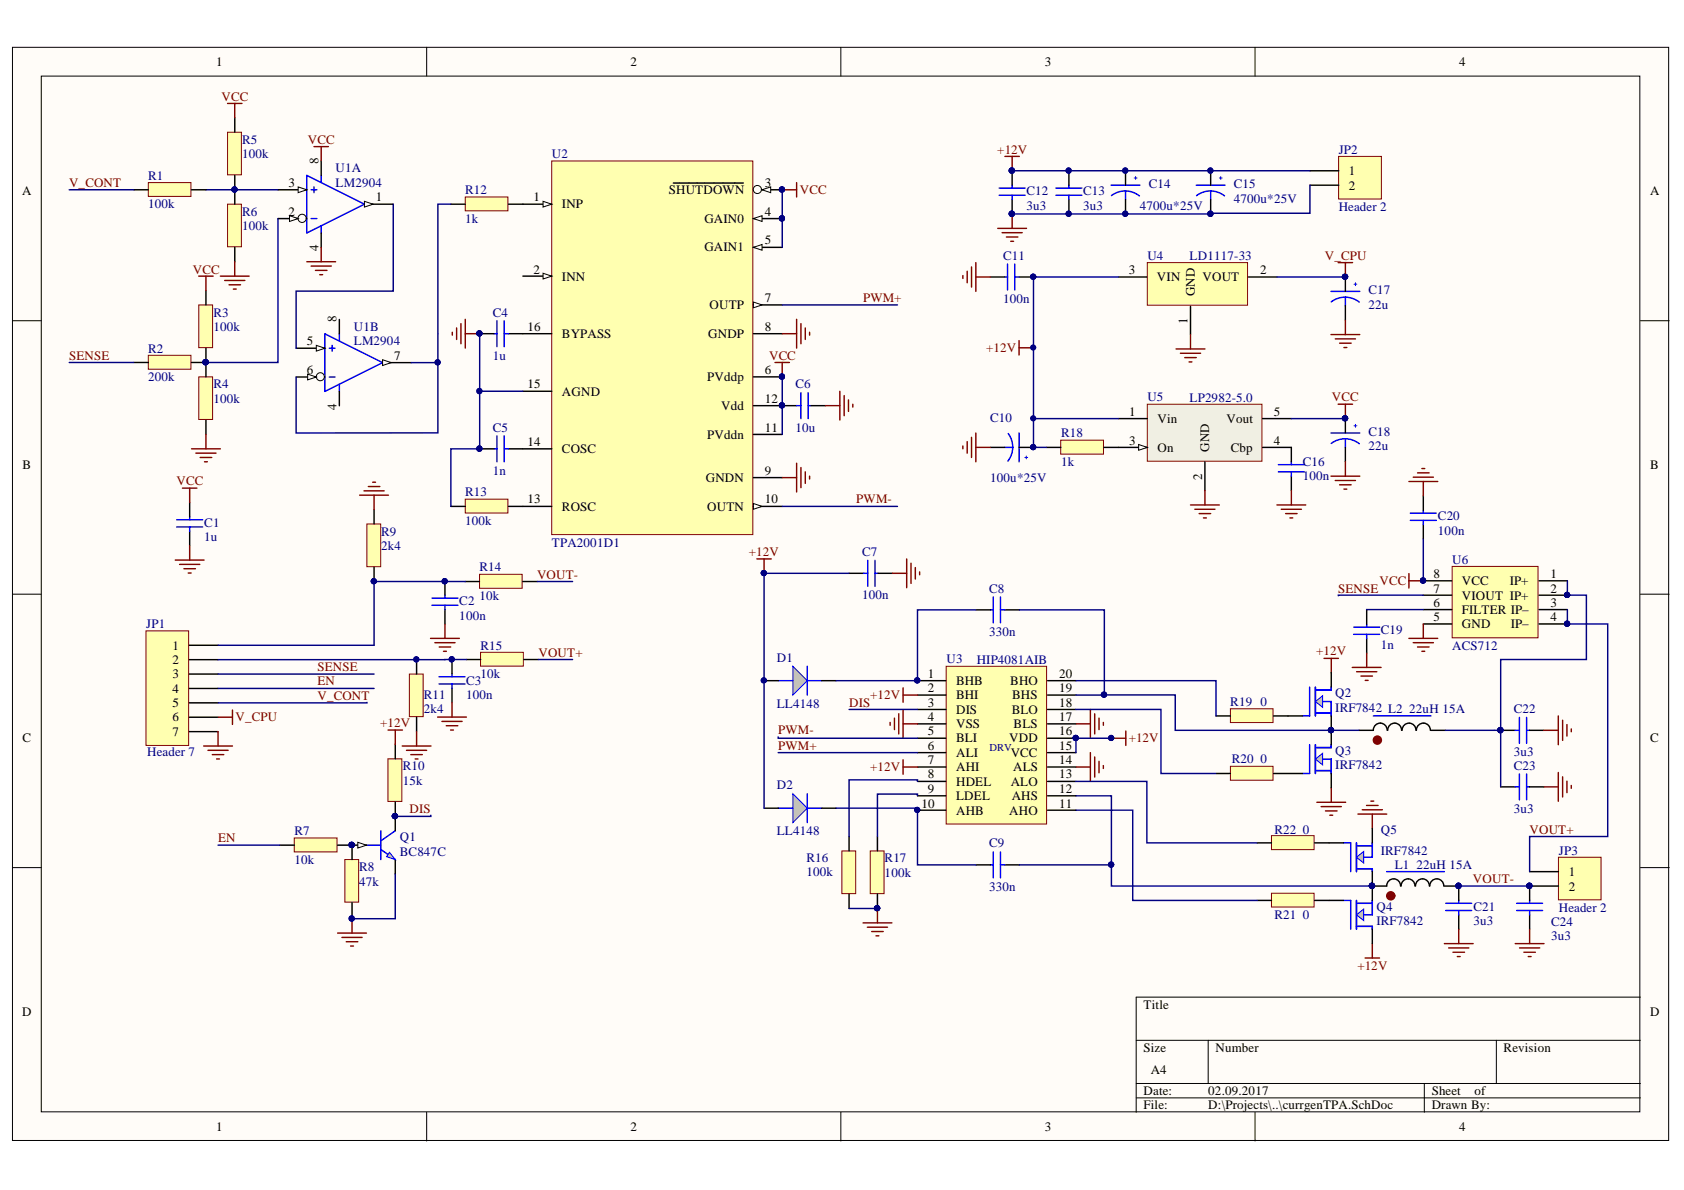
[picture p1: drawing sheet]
<svg xmlns="http://www.w3.org/2000/svg" width="297mm" height="210mm" viewBox="0 0 297 210" stroke-linecap="round" stroke-linejoin="round" font-family="sans-serif">
<defs><g id="words">
<g font-size="2.3">
<text x="38.1" y="11.7">1</text>
<text x="111.2" y="11.7">2</text>
<text x="184.3" y="11.7">3</text>
<text x="257.4" y="11.7">4</text>
<text x="56.2" y="28.9" transform="rotate(-90 56.2 28.9)">8</text>
<text x="3.9" y="34.5">A</text>
<text x="50.9" y="33">3</text>
<text x="66.3" y="35.5">1</text>
<text x="94.1" y="35.5">1</text>
<text x="118" y="34.2">SHUTDOWN</text>
<text x="134.9" y="33">3</text>
<text x="237.9" y="30.9">1</text>
<text x="237.9" y="33.5">2</text>
<text x="291.1" y="34.5">A</text>
<text x="50.9" y="38">2</text>
<text x="99.1" y="36.8">INP</text>
<text x="124.2" y="39.3">GAIN0</text>
<text x="134.9" y="38">4</text>
<text x="56.2" y="44.3" transform="rotate(-90 56.2 44.3)">4</text>
<text x="124.2" y="44.4">GAIN1</text>
<text x="134.9" y="43.1">5</text>
<text x="94.1" y="48.2">2</text>
<text x="99.1" y="49.5">INN</text>
<text x="134.9" y="53.3">7</text>
<text x="199.1" y="48.3">3</text>
<text x="204.1" y="49.6">VIN</text>
<text x="210.8" y="52.2" transform="rotate(-90 210.8 52.2)">GND</text>
<text x="212.1" y="49.6">VOUT</text>
<text x="222.3" y="48.3">2</text>
<text x="59.4" y="56.9" transform="rotate(-90 59.4 56.9)">8</text>
<text x="93" y="58.4">16</text>
<text x="99.1" y="59.7">BYPASS</text>
<text x="124.9" y="59.7">GNDP</text>
<text x="125.2" y="54.6">OUTP</text>
<text x="134.9" y="58.4">8</text>
<text x="209.5" y="57.2" transform="rotate(-90 209.5 57.2)">1</text>
<text x="54.1" y="60.9">5</text>
<text x="54.1" y="66">6</text>
<text x="69.5" y="63.5">7</text>
<text x="134.9" y="66">6</text>
<text x="93" y="68.5">15</text>
<text x="99.1" y="69.8">AGND</text>
<text x="124.7" y="67.3">PVddp</text>
<text x="134.9" y="71.1">12</text>
<text x="59.4" y="72.2" transform="rotate(-90 59.4 72.2)">4</text>
<text x="124.7" y="77.4">PVddn</text>
<text x="127.2" y="72.3">Vdd</text>
<text x="134.9" y="76.1">11</text>
<text x="199.2" y="73.3">1</text>
<text x="204.2" y="74.6">Vin</text>
<text x="216.3" y="74.6">Vout</text>
<text x="224.7" y="73.3">5</text>
<text x="4" y="82.7">B</text>
<text x="93" y="78.7">14</text>
<text x="99.1" y="79.9">COSC</text>
<text x="134.9" y="83.7">9</text>
<text x="199.2" y="78.4">3</text>
<text x="204.2" y="79.7">On</text>
<text x="213.3" y="79.7" transform="rotate(-90 213.3 79.7)">GND</text>
<text x="217.1" y="79.7">Cbp</text>
<text x="224.7" y="78.4">4</text>
<text x="291.1" y="82.7">B</text>
<text x="93" y="88.8">13</text>
<text x="124.5" y="85">GNDN</text>
<text x="134.9" y="88.8">10</text>
<text x="212" y="84.7" transform="rotate(-90 212 84.7)">2</text>
<text x="99.1" y="90.1">ROSC</text>
<text x="124.7" y="90.1">OUTN</text>
<text x="252.9" y="102">8</text>
<text x="273.5" y="102">1</text>
<text x="252.9" y="107.1">6</text>
<text x="252.9" y="104.5">7</text>
<text x="257.9" y="105.8">VIOUT IP+</text>
<text x="257.9" y="103.3">VCC</text>
<text x="266.3" y="103.3">IP+</text>
<text x="273.5" y="104.5">2</text>
<text x="273.5" y="107.1">3</text>
<text x="252.9" y="109.6">5</text>
<text x="257.9" y="110.9">GND</text>
<text x="257.9" y="108.3">FILTER IP–</text>
<text x="266.5" y="110.9">IP–</text>
<text x="273.5" y="109.6">4</text>
<text x="30.4" y="114.6">1</text>
<text x="30.4" y="117.1">2</text>
<text x="30.4" y="119.6">3</text>
<text x="163.6" y="119.6">1</text>
<text x="186.8" y="119.6">20</text>
<text x="30.4" y="122.2">4</text>
<text x="30.4" y="124.7">5</text>
<text x="163.6" y="122.1">2</text>
<text x="163.6" y="124.6">3</text>
<text x="168.6" y="120.8">BHB</text>
<text x="168.6" y="123.4">BHI</text>
<text x="168.6" y="125.9">DIS</text>
<text x="178.2" y="120.8">BHO</text>
<text x="178.4" y="125.9">BLO</text>
<text x="178.5" y="123.4">BHS</text>
<text x="186.8" y="124.6">18</text>
<text x="186.8" y="122.1">19</text>
<text x="4" y="131">C</text>
<text x="30.4" y="127.3">6</text>
<text x="30.4" y="129.8">7</text>
<text x="163.6" y="127.2">4</text>
<text x="163.6" y="129.7">5</text>
<text x="168.6" y="128.4">VSS</text>
<text x="168.6" y="131">BLI</text>
<text x="178" y="131">VDD</text>
<text x="178.8" y="128.4">BLS</text>
<text x="186.8" y="129.7">16</text>
<text x="186.8" y="127.2">17</text>
<text x="291.1" y="131">C</text>
<text x="163.6" y="132.2">6</text>
<text x="163.6" y="134.8">7</text>
<text x="163.6" y="137.3">8</text>
<text x="168.6" y="133.5">ALI</text>
<text x="168.6" y="136">AHI</text>
<text x="178.3" y="133.5">VCC</text>
<text x="178.7" y="136">ALS</text>
<text x="186.8" y="137.3">13</text>
<text x="186.8" y="134.8">14</text>
<text x="186.8" y="132.2">15</text>
<text x="162.5" y="142.5">10</text>
<text x="163.6" y="139.8">9</text>
<text x="168.6" y="138.6">HDEL</text>
<text x="168.6" y="141.1">LDEL</text>
<text x="168.6" y="143.7">AHB</text>
<text x="178" y="143.7">AHO</text>
<text x="178.3" y="138.6">ALO</text>
<text x="178.4" y="141.1">AHS</text>
<text x="186.8" y="142.5">11</text>
<text x="186.8" y="139.8">12</text>
<text x="276.7" y="154.5">1</text>
<text x="276.7" y="157.1">2</text>
<text x="3.9" y="179.2">D</text>
<text x="201.7" y="177.9">Title</text>
<text x="291.1" y="179.2">D</text>
<text x="201.7" y="185.6">Size</text>
<text x="214.4" y="185.6">Number</text>
<text x="265.2" y="185.6">Revision</text>
<text x="203" y="189.4">A4</text>
<text x="201.7" y="193.2">Date:</text>
<text x="201.7" y="195.7">File:</text>
<text x="213.1" y="193.2">02.09.2017</text>
<text x="213.1" y="195.7">D:\Projects\..\currgenTPA.SchDoc</text>
<text x="252.5" y="193.2">Sheet</text>
<text x="252.5" y="195.7">Drawn By:</text>
<text x="260.1" y="193.2">of</text>
<text x="38.1" y="199.5">1</text>
<text x="111.2" y="199.5">2</text>
<text x="184.3" y="199.5">3</text>
<text x="257.4" y="199.5">4</text>
</g>
<g font-size="2.3" fill="#800000">
<text x="39.1" y="17.7">VCC</text>
<text x="54.3" y="25.3">VCC</text>
<text x="175.9" y="27.1">+12V</text>
<text x="12.2" y="33">V_CONT</text>
<text x="141.1" y="34.2">VCC</text>
<text x="233.7" y="45.8">V_CPU</text>
<text x="34" y="48.2">VCC</text>
<text x="152.2" y="53.3">PWM+</text>
<text x="12.2" y="63.5">SENSE</text>
<text x="135.7" y="63.5">VCC</text>
<text x="174" y="62.1">+12V</text>
<text x="234.9" y="70.8">VCC</text>
<text x="31.1" y="85.6">VCC</text>
<text x="151" y="88.8">PWM-</text>
<text x="132.1" y="98.1">+12V</text>
<text x="94.7" y="102.1">VOUT-</text>
<text x="236" y="104.6">SENSE</text>
<text x="243.3" y="103.3">VCC</text>
<text x="56" y="118.4">SENSE</text>
<text x="95" y="115.8">VOUT+</text>
<text x="232.2" y="115.6">+12V</text>
<text x="56" y="123.4">V_CONT</text>
<text x="56" y="120.9">EN</text>
<text x="149.8" y="124.6">DIS</text>
<text x="153.5" y="123.4">+12V</text>
<text x="41.5" y="127.3">V_CPU</text>
<text x="67.1" y="128.3">+12V</text>
<text x="137.3" y="129.4">PWM-</text>
<text x="199.1" y="131">+12V</text>
<text x="137.3" y="132.2">PWM+</text>
<text x="153.5" y="136">+12V</text>
<text x="72.2" y="143.5">DIS</text>
<text x="38.5" y="148.5">EN</text>
<text x="269.8" y="147">VOUT+</text>
<text x="259.8" y="155.8">VOUT-</text>
<text x="239.4" y="171">+12V</text>
</g>
<g font-size="2.3" fill="#000080">
<text x="42.7" y="25.3">R5</text>
<text x="42.7" y="27.9">100k</text>
<text x="97.3" y="27.9">U2</text>
<text x="236.1" y="27.1">JP2</text>
<text x="26.1" y="31.7">R1</text>
<text x="59.2" y="30.4">U1A</text>
<text x="59.2" y="33">LM2904</text>
<text x="82" y="34.2">R12</text>
<text x="181.1" y="34.5">C12</text>
<text x="191.1" y="34.5">C13</text>
<text x="202.6" y="33.2">C14</text>
<text x="217.6" y="33.2">C15</text>
<text x="217.6" y="35.7">4700u*25V</text>
<text x="26.1" y="36.8">100k</text>
<text x="42.7" y="38">R6</text>
<text x="42.7" y="40.6">100k</text>
<text x="82" y="39.3">1k</text>
<text x="181.1" y="37">3u3</text>
<text x="191.1" y="37">3u3</text>
<text x="201" y="37.1">4700u*25V</text>
<text x="236.1" y="37.3">Header 2</text>
<text x="176.9" y="45.8">C11</text>
<text x="202.4" y="45.8">U4</text>
<text x="209.8" y="45.9">LD1117-33</text>
<text x="176.9" y="53.4">100n</text>
<text x="241.4" y="51.9">C17</text>
<text x="37.6" y="55.9">R3</text>
<text x="37.6" y="58.4">100k</text>
<text x="62.4" y="58.4">U1B</text>
<text x="86.9" y="55.9">C4</text>
<text x="241.4" y="54.5">22u</text>
<text x="26.1" y="62.2">R2</text>
<text x="62.4" y="60.9">LM2904</text>
<text x="86.9" y="63.5">1u</text>
<text x="26.1" y="67.3">200k</text>
<text x="37.6" y="68.5">R4</text>
<text x="37.6" y="71.1">100k</text>
<text x="140.3" y="68.5">C6</text>
<text x="202.4" y="70.8">U5</text>
<text x="209.8" y="70.9">LP2982-5.0</text>
<text x="86.9" y="76.1">C5</text>
<text x="140.3" y="76.1">10u</text>
<text x="174.6" y="74.4">C10</text>
<text x="187.2" y="77.1">R18</text>
<text x="241.4" y="76.9">C18</text>
<text x="86.9" y="83.7">1n</text>
<text x="187.2" y="82.2">1k</text>
<text x="229.8" y="82.1">C16</text>
<text x="241.4" y="79.4">22u</text>
<text x="82" y="87.5">R13</text>
<text x="174.6" y="85">100u*25V</text>
<text x="229.8" y="84.6">100n</text>
<text x="36" y="92.9">C1</text>
<text x="36" y="95.5">1u</text>
<text x="67.2" y="94.5">R9</text>
<text x="82" y="92.6">100k</text>
<text x="253.6" y="91.8">C20</text>
<text x="253.6" y="94.3">100n</text>
<text x="67.2" y="97">2k4</text>
<text x="84.6" y="100.8">R14</text>
<text x="97.3" y="96.4">TPA2001D1</text>
<text x="152.1" y="98.1">C7</text>
<text x="256.2" y="99.5">U6</text>
<text x="81" y="106.8">C2</text>
<text x="84.6" y="105.9">10k</text>
<text x="152.1" y="105.7">100n</text>
<text x="174.5" y="104.5">C8</text>
<text x="25.8" y="110.8">JP1</text>
<text x="81" y="109.3">100n</text>
<text x="174.5" y="112.1">330n</text>
<text x="243.6" y="111.9">C19</text>
<text x="84.7" y="114.6">R15</text>
<text x="84.7" y="119.6">10k</text>
<text x="137" y="116.8">D1</text>
<text x="166.9" y="117">U3</text>
<text x="172.3" y="117.1">HIP4081AIB</text>
<text x="243.6" y="114.4">1n</text>
<text x="256.2" y="114.7">ACS712</text>
<text x="74.8" y="123.3">R11</text>
<text x="74.8" y="125.8">2k4</text>
<text x="82.2" y="120.8">C3</text>
<text x="82.2" y="123.3">100n</text>
<text x="137" y="124.9">LL4148</text>
<text x="217" y="124.5">R19</text>
<text x="222.3" y="124.5">0</text>
<text x="235.5" y="123">Q2</text>
<text x="235.5" y="125.6">IRF7842 L2</text>
<text x="248.6" y="125.8">22uH 15A</text>
<text x="267" y="125.8">C22</text>
<text x="26" y="133.3">Header 7</text>
<text x="71" y="135.9">R10</text>
<text x="217.3" y="134.6">R20</text>
<text x="222.3" y="134.6">0</text>
<text x="235.5" y="133.2">Q3</text>
<text x="235.5" y="135.7">IRF7842</text>
<text x="267" y="133.4">3u3</text>
<text x="267" y="135.8">C23</text>
<text x="71" y="138.4">15k</text>
<text x="137" y="139.2">D2</text>
<text x="267" y="143.4">3u3</text>
<text x="51.9" y="147.3">R7</text>
<text x="70.5" y="148.3">Q1</text>
<text x="137" y="147.4">LL4148</text>
<text x="174.5" y="149.5">C9</text>
<text x="224.8" y="147">R22</text>
<text x="229.8" y="147">0</text>
<text x="243.6" y="147">Q5</text>
<text x="51.9" y="152.4">10k</text>
<text x="63.3" y="153.7">R8</text>
<text x="70.5" y="150.9">BC847C</text>
<text x="142.3" y="152.1">R16</text>
<text x="142.3" y="154.5">100k</text>
<text x="156" y="152.1">R17</text>
<text x="156" y="154.7">100k</text>
<text x="243.6" y="150.8">IRF7842</text>
<text x="246" y="153.3">L1</text>
<text x="249.8" y="153.3">22uH 15A</text>
<text x="274.9" y="150.7">JP3</text>
<text x="63.3" y="156.2">47k</text>
<text x="174.5" y="157.2">330n</text>
<text x="242.8" y="160.6">Q4</text>
<text x="259.9" y="160.6">C21</text>
<text x="274.9" y="160.9">Header 2</text>
<text x="224.8" y="162.1">R21</text>
<text x="229.8" y="162.1">0</text>
<text x="242.8" y="163.2">IRF7842</text>
<text x="259.9" y="163.2">3u3</text>
<text x="273.6" y="163.3">C24</text>
<text x="273.6" y="165.8">3u3</text>
</g>
<text font-size="1.9" fill="#000080" x="174.6" y="132.4">DRV</text>
</g></defs>
<g fill="#fffcf8" stroke="#000" stroke-width=".18">
<path d="M2.2 8.3h292.1v192.9h-292.1z"/>
<path d="M7.3 13.4h282v182.7h-282z"/>
</g>
<g fill="none" stroke="#000" stroke-width=".18">
<path d="M75.3 8.3v5.1M148.3 8.3v5.1M221.4 8.3v5.1M2.2 56.6h5.1M289.4 56.6h5M2.2 104.8h5.1M289.4 104.8h5M2.2 153h5.1M289.4 153h5M289.4 175.9h-89v20.3M75.3 196.2v5.1M148.3 196.2v5.1"/>
<path d="M200.4 183.5h89M200.4 191.1h89M200.4 193.7h89M213.1 183.5v7.6M221.4 196.2v5.1M251.2 191.1v5.1M263.9 183.5v7.6"/>
</g>
<path d="M166.9 117.5h17.7v27.8h-17.7z" fill="#ffffb0" stroke="#800000" stroke-width=".18"/>
<g fill="none" stroke="#000" stroke-width=".25">
<path d="M161.8 120.1h5M161.8 122.6h5M161.8 125.1h5M161.8 127.7h5M161.8 130.2h5M161.8 132.8h5M161.8 135.3h5M161.8 137.8h5M184.8 120.1h5M184.8 122.6h5M184.8 125.1h5M184.8 127.7h5"/>
<path d="M184.8 130.2h5M184.8 132.8h5M184.8 135.3h5M184.8 137.8h5M161.8 140.4h5M161.8 142.9h5M184.8 140.4h5M184.8 142.9h5"/>
</g>
<g fill="#000080" stroke="#000080" stroke-width=".18">
<circle cx="161.8" cy="120" r=".46"/>
<circle cx="161.8" cy="142.9" r=".46"/>
<circle cx="189.7" cy="130.2" r=".46"/>
</g>
<path d="M256.1 99.9h15.2v12.6h-15.2z" fill="#ffffb0" stroke="#800000" stroke-width=".18"/>
<path d="M251.1 102.4h5M251.1 105h5M251.1 107.5h5M251.1 110.1h5M271.5 102.4h5M271.5 105h5M271.5 107.5h5M271.5 110.1h5" fill="none" stroke="#000" stroke-width=".25"/>
<g fill="#000080" stroke="#000080" stroke-width=".18">
<circle cx="276.4" cy="104.9" r=".46"/>
<circle cx="276.4" cy="110" r=".46"/>
<circle cx="251" cy="102.4" r=".46"/>
</g>
<path d="M202.4 71.3h20.2v10.1h-20.2z" fill="#f0efe3" stroke="#800000" stroke-width=".18"/>
<path d="M197.3 73.8h5.1M197.3 78.9h5.1M212.5 81.5v5" fill="none" stroke="#000" stroke-width=".25"/>
<path d="M200.8 78.4l1.6 .5-1.6 .5z" fill="#fffcf8"/>
<path d="M200.8 78.4l1.6 .5-1.6 .5z" fill="none" stroke="#000" stroke-width=".18"/>
<path d="M222.7 73.8h5.1M222.7 78.9h5.1" fill="none" stroke="#000" stroke-width=".25"/>
<path d="M202.4 46.3h17.7v7.5h-17.7z" fill="#ffffb0" stroke="#800000" stroke-width=".18"/>
<path d="M197.3 48.9h5M210 54v5M220.2 48.9h5" fill="none" stroke="#000" stroke-width=".25"/>
<path d="M187.1 77.6h7.5v2.5h-7.5z" fill="#ffffb0" stroke="#800000" stroke-width=".18"/>
<path d="M184.6 78.9h2.5M194.7 78.9h2.6M227.8 78.9v2.6M227.8 84v2.5" fill="none" stroke="#000" stroke-width=".25"/>
<path d="M197.3 48.9h-15v30h2.3M182.3 73.8h15" fill="none" stroke="#000080" stroke-width=".25"/>
<g fill="#000080" stroke="#000080" stroke-width=".18">
<circle cx="182.2" cy="78.9" r=".46"/>
<circle cx="182.2" cy="48.8" r=".46"/>
<circle cx="182.2" cy="73.8" r=".46"/>
</g>
<g fill="none" stroke="#800000" stroke-width=".25">
<path d="M210 89.1h5.1M210.8 89.8h3.5M211.5 90.6h2M212.3 91.4h.5M212.5 86.5v2.6M225.2 89.1h5.1M226 89.8h3.6M226.8 90.6h2M227.5 91.4h.5M227.8 86.5v2.6M234.8 139v2.5M232.3 141.5h5.1"/>
<path d="M233 142.3h3.6M233.8 143h2M234.6 143.8h.5M239.5 143.6h5.1M240.3 142.8h3.5M241 142.1h2.1M241.8 141.3h.5M242.1 143.6v2.5"/>
</g>
<path d="M225.5 83.2h4.6M225.5 82h4.6M227.8 81.5v.5M227.8 83.2v.8" fill="none" stroke="#00f" stroke-width=".25"/>
<path d="M217 125h7.6v2.5h-7.6z" fill="#ffffb0" stroke="#800000" stroke-width=".18"/>
<path d="M214.5 126.3h2.5M224.7 126.3h2.5" fill="none" stroke="#000" stroke-width=".25"/>
<path d="M217 135.2h7.6v2.4h-7.6z" fill="#ffffb0" stroke="#800000" stroke-width=".18"/>
<path d="M214.5 136.4h2.5M224.7 136.4h2.5" fill="none" stroke="#000" stroke-width=".25"/>
<path d="M224.3 147.4h7.5v2.5h-7.5z" fill="#ffffb0" stroke="#800000" stroke-width=".18"/>
<path d="M221.7 148.7h2.6M231.9 148.7h2.5" fill="none" stroke="#000" stroke-width=".25"/>
<path d="M224.3 157.6h7.5v2.4h-7.5z" fill="#ffffb0" stroke="#800000" stroke-width=".18"/>
<path d="M264.7 128.8h2.5M264.7 138.8h2.5M269.8 128.8h2.5M269.8 138.8h2.5M221.7 158.8h2.6M231.9 158.8h2.5" fill="none" stroke="#000" stroke-width=".25"/>
<path d="M267.2 128.8h.8M267.2 138.8h.8M268 126.5v4.6M268 136.5v4.6M269.3 128.8h.5M269.3 126.5v4.6M269.3 136.5v4.6M269.3 138.8h.5" fill="none" stroke="#00f" stroke-width=".25"/>
<g fill="#000080" stroke="#000080" stroke-width=".18">
<circle cx="264.6" cy="128.8" r=".46"/>
<circle cx="276.4" cy="110" r=".46"/>
</g>
<path d="M276.5 107.5v2.6" fill="none" stroke="#000080" stroke-width=".25"/>
<path d="M274.9 151.2h7.5v7.5h-7.5z" fill="#ffffb0" stroke="#800000" stroke-width=".18"/>
<path d="M172.2 107.6h2.5M177.2 107.6h2.6M241.1 107.6v2.5M241.1 112.7v2.5M172.2 152.6h2.5M177.2 152.6h2.6M269.8 153.7h5.1M269.8 156.3h5.1" fill="none" stroke="#000" stroke-width=".25"/>
<g fill="#000080" stroke="#000080" stroke-width=".18">
<circle cx="269.8" cy="156.2" r=".46"/>
<circle cx="251" cy="102.4" r=".46"/>
<circle cx="196" cy="130.2" r=".46"/>
</g>
<g fill="none" stroke="#800000" stroke-width=".25">
<path d="M238.5 117.7h5.1M239.3 118.5h3.5M240.1 119.3h2M241.1 115.2v2.5M248.5 101.2v2.5M248.5 102.4h2.6M248.5 112.6h5.1M249.3 113.4h3.5M250 114.1h2.1M250.8 114.9h.5M251.1 110.1v2.5M189.8 127.7h2.5"/>
<path d="M189.8 135.3h2.5M192.3 125.1v5.1M192.3 132.8v5M193.1 125.9v3.6M193.1 133.5v3.6M193.9 126.7v2M193.9 134.3v2M194.6 127.4v.5M194.6 135v.5M196 130.2h2.6M198.6 128.9v2.6M240.8 120h.5"/>
<path d="M240.8 169h2.5M242.1 166.4v2.6"/>
</g>
<path d="M174.7 107.6h.5M175.2 105.3v4.6M176.5 107.6h.7M176.5 105.3v4.6M238.8 111.9h4.6M238.8 110.6h4.6M241.1 110.1v.5M241.1 111.9v.8M174.7 152.6h.5M175.2 150.3v4.5M176.5 150.3v4.5M176.5 152.6h.7" fill="none" stroke="#00f" stroke-width=".25"/>
<path d="M251.1 107.5l-10 .1" fill="none" stroke="#000080" stroke-width=".25"/>
<path d="M139.9 117.5l2.5 2.6-2.5 2.5z" fill="#c0c0c0"/>
<path d="M139.9 117.5l2.5 2.6-2.5 2.5z" fill="none" stroke="#00f" stroke-width=".18"/>
<path d="M142.4 117.5v5.1M137.3 120.1h2.6M142.4 120.1h2.5" fill="none" stroke="#00f" stroke-width=".25"/>
<path d="M134.8 120.1h2.5M144.9 120.1h2.6" fill="none" stroke="#000" stroke-width=".25"/>
<circle cx="134.7" cy="120" r=".46" fill="#000080" stroke="#000080" stroke-width=".18"/>
<path d="M139.9 140l2.5 2.6-2.5 2.5z" fill="#c0c0c0"/>
<path d="M139.9 140l2.5 2.6-2.5 2.5z" fill="none" stroke="#00f" stroke-width=".18"/>
<path d="M137.3 142.6h2.6M142.4 140v5.1M142.4 142.6h2.5" fill="none" stroke="#00f" stroke-width=".25"/>
<path d="M134.8 142.6h2.5M144.9 142.6h2.6" fill="none" stroke="#000" stroke-width=".25"/>
<path d="M172.2 107.6h-10.4v12.5h-14.3M147.5 142.6h14.3v10h10.4" fill="none" stroke="#000080" stroke-width=".25"/>
<g fill="#000080" stroke="#000080" stroke-width=".18">
<circle cx="161.8" cy="120" r=".46"/>
<circle cx="134.7" cy="101.1" r=".46"/>
</g>
<path d="M133.5 98.6h2.5M134.8 98.6v2.5M157 127.4v.5M157.8 126.7v2M158.5 125.9v3.6M159.3 125.1v5.1M159.3 127.7h2.5" fill="none" stroke="#800000" stroke-width=".25"/>
<path d="M68.4 133.8h2.5v7.6h-2.5z" fill="#ffffb0" stroke="#800000" stroke-width=".18"/>
<path d="M69.7 131.3v2.5M69.7 141.5v2.5" fill="none" stroke="#000" stroke-width=".25"/>
<g fill="#000080" stroke="#000080" stroke-width=".18">
<circle cx="69.7" cy="144" r=".46"/>
<circle cx="62" cy="162" r=".47"/>
</g>
<path d="M59.6 164.6h5M60.3 165.3h3.6M61.1 166.1h2M61.8 166.9h.5M62.1 162v2.6" fill="none" stroke="#800000" stroke-width=".25"/>
<path d="M60.8 151.6h2.5v7.5h-2.5z" fill="#ffffb0" stroke="#800000" stroke-width=".18"/>
<path d="M62.1 149.1v2.5M62.1 159.2v2.6" fill="none" stroke="#000" stroke-width=".25"/>
<circle cx="62" cy="149" r=".46" fill="#000080" stroke="#000080" stroke-width=".18"/>
<path d="M153.5 150.1h2.4v7.5h-2.4z" fill="#ffffb0" stroke="#800000" stroke-width=".18"/>
<path d="M154.8 147.6v2.5M154.8 157.7v2.5" fill="none" stroke="#000" stroke-width=".25"/>
<circle cx="154.7" cy="160.2" r=".46" fill="#000080" stroke="#000080" stroke-width=".18"/>
<path d="M148.5 150.1h2.4v7.5h-2.4z" fill="#ffffb0" stroke="#800000" stroke-width=".18"/>
<path d="M174.7 48.9h2.5M179.8 48.9h2.5M237.3 48.9v2.5M237.3 53.9v2.6M174.7 78.9h2.5M179.8 78.9h2.5M237.3 73.8v2.6M237.3 78.9v2.6M149.8 147.6v2.5M149.8 157.7v2.5" fill="none" stroke="#000" stroke-width=".25"/>
<path d="M225.2 48.9h12.1M227.8 73.8h9.5M161.8 137.8v-.2h-12v10M161.8 140.4v-.3h-7v7.5M149.8 160.2h5" fill="none" stroke="#000080" stroke-width=".25"/>
<g fill="#000080" stroke="#000080" stroke-width=".18">
<circle cx="154.7" cy="160.2" r=".46"/>
<circle cx="237.3" cy="73.8" r=".46"/>
<circle cx="237.3" cy="48.8" r=".46"/>
<circle cx="182.2" cy="48.8" r=".46"/>
<circle cx="182.2" cy="78.9" r=".46"/>
<circle cx="182.2" cy="61.3" r=".46"/>
</g>
<g fill="none" stroke="#800000" stroke-width=".25">
<path d="M169.8 48.6v.5M170.6 47.8v2.1M171.4 47.1v3.5M172.1 46.3v5.1M172.1 48.9h2.6M210 59v2.6M234.8 59h5M235.5 59.8h3.6M236 46.3h2.6M237.3 46.3v2.6M237.3 56.5v2.5M169.8 78.7v.5"/>
<path d="M170.6 77.9v2M171.4 77.1v3.6M172.1 76.4v5.1M172.1 78.9h2.6M179.8 60.1v2.5M179.8 61.3h2.5M207.4 61.6h5.1M208.2 62.3h3.6M209 63.1h2M209.7 63.8h.5M236 71.3h2.6M236.3 60.5h2"/>
<path d="M237.1 61.3h.5M237.3 71.3v2.5M234.8 84h5M235.5 84.8h3.6M236.3 85.5h2M237.1 86.3h.5M237.3 81.5v2.5M152.2 162.8h5.1M153 163.5h3.5M153.8 164.3h2M154.5 165.1h.5M154.8 160.2v2.6"/>
</g>
<g fill="none" stroke="#00f" stroke-width=".25">
<path d="M177.2 48.9h.5M177.7 46.6v4.5M179 48.9h.8M179 46.6v4.5M234.8 51.4h5M237.3 52.4a4 4 0 0 1 2.5 .9M237.3 52.4a4 4 0 0 0-2.5 .8M237.3 52.4v1.5M177.2 78.9h1.5M177.8 76.5a4 4 0 0 1 0 4.8M179.8 76.4v5.1M234.8 76.4h5"/>
<path d="M237.3 77.4a4 4 0 0 1 2.5 .9M237.3 77.4a4 4 0 0 0-2.5 .8M237.3 77.4v1.5"/>
</g>
<path d="M238.8 50.1h.5M239.1 49.9v.5M238.8 75.1h.5M239.1 74.9v.5M180.8 80.7h.5M181 80.4v.5" fill="none" stroke="#00f" stroke-width=".18"/>
<path d="M236.1 27.6h7.6v7.5h-7.6z" fill="#ffffb0" stroke="#800000" stroke-width=".18"/>
<path d="M178.5 30.1v2.6M178.5 35.2v2.5M188.5 30.1v2.6M188.5 35.2v2.5M198.5 30.1v2.6M198.5 35.2v2.5M213.5 30.1v2.6M213.5 35.2v2.5M231.1 30.1h5M231.1 32.7h5" fill="none" stroke="#000" stroke-width=".25"/>
<path d="M177.3 27.6h2.5M178.5 27.6v2.5M178.5 37.7v2.6M176 40.3h5.1M176.8 41h3.5M177.5 41.8h2M178.3 42.6h.5" fill="none" stroke="#800000" stroke-width=".25"/>
<g fill="#000080" stroke="#000080" stroke-width=".18">
<circle cx="178.5" cy="37.7" r=".47"/>
<circle cx="178.5" cy="30.1" r=".47"/>
<circle cx="213.5" cy="30.1" r=".46"/>
<circle cx="213.5" cy="37.7" r=".46"/>
<circle cx="198.5" cy="30.1" r=".46"/>
<circle cx="198.5" cy="37.7" r=".46"/>
<circle cx="188.5" cy="37.7" r=".46"/>
<circle cx="188.5" cy="30.1" r=".46"/>
</g>
<path d="M178.5 30.1h52.6M231.1 32.7v4.9l-52.6 .1" fill="none" stroke="#000080" stroke-width=".25"/>
<g fill="none" stroke="#00f" stroke-width=".25">
<path d="M176.2 34.4h4.6M176.2 33.2h4.6M178.5 32.7v.5M178.5 34.4v.8M186.3 34.4h4.5M186.3 33.2h4.5M188.5 32.7v.5M188.5 34.4v.8M196 32.7h5.1M198.5 33.7a4 4 0 0 1 2.5 .9M198.5 33.7a4 4 0 0 0-2.4 .8M198.5 33.7v1.5"/>
<path d="M211 32.7h5.1M213.5 33.7a4 4 0 0 1 2.5 .8M213.5 33.7a4 4 0 0 0-2.4 .8M213.5 33.7v1.5"/>
</g>
<path d="M200.1 31.4h.5M200.3 31.1v.5M215.1 31.4h.5M215.3 31.1v.5" fill="none" stroke="#00f" stroke-width=".18"/>
<path d="M25.8 111.3h7.5v20.2h-7.5z" fill="#ffffb0" stroke="#800000" stroke-width=".18"/>
<path d="M251.1 87.5v2.5M251.1 92.5v2.6M33.4 113.8h5.1M33.4 116.4h5.1M33.4 118.9h5.1M149.8 101.1h2.5M154.8 101.1h2.6M33.4 121.4h5.1M33.4 124h5.1M33.4 126.5h5.1M33.4 129h5.1M62.1 149.1h2.5" fill="none" stroke="#000" stroke-width=".25"/>
<path d="M251.1 95.1v7.3M38.5 118.9h27.5M38.5 121.4h27.5M64.7 123.9l-26.2 .1" fill="none" stroke="#000080" stroke-width=".25"/>
<g fill="none" stroke="#800000" stroke-width=".25">
<path d="M159.9 98.6v5.1M160.7 99.3v3.6M248.5 84.9h5.1M249.3 84.2h3.5M250 83.4h2.1M250.8 82.6h.5M251.1 84.9v2.6M157.4 101.1h2.5M161.5 100.1v2M162.2 100.9v.5M35.9 131.6h5.1M36.7 132.3h3.5"/>
<path d="M37.4 133.1h2.1M38.2 133.9h.5M38.5 129v2.6M38.5 126.5h2.5M41 125.2v2.6"/>
</g>
<path d="M153.1 98.8v4.6M154.3 98.8v4.6M248.8 91.8h4.5M248.8 90.5h4.5M251.1 90v.5M251.1 91.8v.7M152.3 101.1h.8M154.3 101.1h.5M64.6 149.1h2.6M67.2 146.5v5.1M67.2 149.8l2.5 1.8M69.7 146.5l-2.5 1.8" fill="none" stroke="#00f" stroke-width=".25"/>
<circle cx="251" cy="102.4" r=".46" fill="#000080" stroke="#000080" stroke-width=".18"/>
<path d="M63.1 148.6l1.5 .5-1.5 .5z" fill="#fffcf8"/>
<path d="M63.1 148.6l1.5 .5-1.5 .5z" fill="none" stroke="#000" stroke-width=".18"/>
<g fill="#000080" stroke="#000080" stroke-width=".18">
<circle cx="62" cy="149" r=".46"/>
<circle cx="69.7" cy="144" r=".46"/>
</g>
<path d="M69.7 144v2.5M69.7 151.6v2.6" fill="none" stroke="#000" stroke-width=".25"/>
<path d="M68.7 150.3l1 1.3-1.5-.5z" fill="#c0c0c0"/>
<path d="M68.7 150.3l1 1.3-1.5-.5z" fill="none" stroke="#00f" stroke-width=".18"/>
<g fill="#000080" stroke="#000080" stroke-width=".18">
<circle cx="62" cy="149" r=".46"/>
<circle cx="69.7" cy="144" r=".46"/>
</g>
<path d="M51.9 147.8h7.6v2.5h-7.6z" fill="#ffffb0" stroke="#800000" stroke-width=".18"/>
<g fill="none" stroke="#000" stroke-width=".25">
<path d="M244.7 128.8a1.22 1.22 0 0 0-1.2-1.2 1.22 1.22 0 0 0-1.3 1.2h-2.5M247.2 128.8a1.22 1.22 0 0 0-1.2-1.2 1.22 1.22 0 0 0-1.2 1.2M249.8 128.8a1.22 1.22 0 0 0-1.3-1.2 1.22 1.22 0 0 0-1.2 1.2M252.3 128.8a1.23 1.23 0 0 0-1.2-1.2 1.23 1.23 0 0 0-1.3 1.2M252.4 128.8h2.5M49.4 149.1h2.5M59.6 149.1h2.5M247 156.3a1.22 1.22 0 0 0-1.2-1.3 1.22 1.22 0 0 0-1.2 1.3h-2.5M249.6 156.3a1.22 1.22 0 0 0-1.2-1.3 1.22 1.22 0 0 0-1.3 1.3M252.1 156.3a1.22 1.22 0 0 0-1.2-1.3 1.22 1.22 0 0 0-1.2 1.3M254.7 156.3a1.23 1.23 0 0 0-1.3-1.3 1.23 1.23 0 0 0-1.2 1.3M254.8 156.3h2.5v2.5"/>
<path d="M269.8 156.3v2.5M257.3 161.4v2.5M269.8 161.4v2.5"/>
</g>
<g fill="#000080" stroke="#000080" stroke-width=".18">
<circle cx="62" cy="149" r=".46"/>
<circle cx="242" cy="156.2" r=".47"/>
<circle cx="257.3" cy="156.2" r=".46"/>
<circle cx="269.8" cy="156.2" r=".46"/>
<circle cx="276.4" cy="110" r=".46"/>
<circle cx="264.6" cy="128.8" r=".46"/>
<circle cx="276.4" cy="104.9" r=".46"/>
<circle cx="234.8" cy="128.8" r=".46"/>
<circle cx="194.7" cy="122.5" r=".46"/>
<circle cx="196" cy="152.5" r=".46"/>
<circle cx="69.7" cy="144" r=".46"/>
</g>
<g fill="none" stroke="#000080" stroke-width=".25">
<path d="M38.5 113.8h27.5M179.8 107.6h15v15M251.1 105h-15v.1M276.5 110.1h7.1v37.5h-13.8v6.1M276.5 102.4v2.6h3.3v11.3h-15.1v12.5M189.8 137.8h12.5v10.9h19.4M189.8 120.1h24.7v6.2M189.8 125.1h15v11.3h9.7M189.8 122.6h5M194.8 122.6h12.5v6.2h32.4M194.8 122.6h.1M254.9 128.8h9.8"/>
<path d="M264.7 128.8v10M38.5 149.1h10.9M76 143.8v.2h-6.3M179.8 152.6h16.2M189.8 142.9h10v15.9h21.9M189.8 140.4h6.2v12.2M196 152.6v3.7h46.1M257.3 156.3h12.5"/>
</g>
<g fill="#800000" stroke="#800000" stroke-width=".25">
<circle cx="245.3" cy="158" r=".71"/>
<circle cx="243" cy="130.5" r=".71"/>
</g>
<path d="M242.2 126.3h10.2M244.6 153.7h10.2M255 159.3h4.6M257.3 158.8v.5M267.5 159.3h4.6M269.8 158.8v.5M255 160.6h4.6M257.3 160.6v.8M267.5 160.6h4.6M269.8 160.6v.8" fill="none" stroke="#00f" stroke-width=".25"/>
<g fill="none" stroke="#800000" stroke-width=".25">
<path d="M233.5 116.1h2.6M234.8 116.1v2.6M272.3 138.8h2.6M272.3 128.8h2.6M274.9 126.3v5.1M274.9 136.3v5M275.6 127v3.6M275.6 137v3.6M276.4 127.8v2M276.4 137.8v2M277.2 128.6v.5M277.2 138.5v.6"/>
<path d="M254.8 166.4h5M255.5 167.2h3.6M256.3 168h2M257.1 168.7h.5M257.3 163.9v2.5M267.3 166.4h5.1M268 167.2h3.6M268.8 168h2M269.6 168.7h.5M269.8 163.9v2.5"/>
</g>
<path d="M97.3 28.4h35.5v65.9h-35.5z" fill="#ffffb0" stroke="#800000" stroke-width=".18"/>
<path d="M92.2 36h5.1" fill="none" stroke="#000" stroke-width=".25"/>
<path d="M95.8 35.5l1.5 .5-1.5 .5z" fill="#fffcf8"/>
<path d="M95.8 35.5l1.5 .5-1.5 .5z" fill="none" stroke="#000" stroke-width=".18"/>
<path d="M92.2 48.7h5.1" fill="none" stroke="#000" stroke-width=".25"/>
<path d="M95.8 48.2l1.5 .5-1.5 .5z" fill="#fffcf8"/>
<path d="M95.8 48.2l1.5 .5-1.5 .5z" fill="none" stroke="#000" stroke-width=".18"/>
<path d="M92.2 58.9h5.1M132.9 53.8h5.1M132.9 66.5h5.1M132.9 84.2h5.1" fill="none" stroke="#000" stroke-width=".25"/>
<circle cx="137.9" cy="66.4" r=".46" fill="#000080" stroke="#000080" stroke-width=".18"/>
<path d="M132.9 53.3l1.5 .5-1.5 .5z" fill="#fffcf8"/>
<path d="M132.9 53.3l1.5 .5-1.5 .5z" fill="none" stroke="#000" stroke-width=".18"/>
<path d="M132.9 33.5h5.1" fill="none" stroke="#000" stroke-width=".25"/>
<circle cx="133.6" cy="33.4" r=".72" fill="#fffcf8" stroke="#000" stroke-width=".18"/>
<path d="M134.4 33.5l1.5-.5v1z" fill="#fffcf8"/>
<path d="M134.4 33.5l1.5-.5v1z" fill="none" stroke="#000" stroke-width=".18"/>
<path d="M118.8 32.3h1.1M120 32.3h1.5M121.5 32.3h2.8M124.4 32.3h1.5M126 32.3h1.5M127.6 32.3h3.5M132.9 38.6h5.1" fill="none" stroke="#000" stroke-width=".25"/>
<circle cx="137.9" cy="33.4" r=".46" fill="#000080" stroke="#000080" stroke-width=".18"/>
<path d="M132.9 38.6l1.5-.6v1.1z" fill="#fffcf8"/>
<path d="M132.9 38.6l1.5-.6v1.1z" fill="none" stroke="#000" stroke-width=".18"/>
<circle cx="137.9" cy="38.5" r=".46" fill="#000080" stroke="#000080" stroke-width=".18"/>
<path d="M132.9 43.6h5.1" fill="none" stroke="#000" stroke-width=".25"/>
<path d="M132.9 43.6l1.5-.5v1z" fill="#fffcf8"/>
<path d="M132.9 43.6l1.5-.5v1z" fill="none" stroke="#000" stroke-width=".18"/>
<path d="M92.2 69h5.1M92.2 79.2h5.1M132.9 71.6h5.1M132.9 76.6h5.1M92.2 89.3h5.1M132.9 89.3h5.1" fill="none" stroke="#000" stroke-width=".25"/>
<circle cx="137.9" cy="71.5" r=".46" fill="#000080" stroke="#000080" stroke-width=".18"/>
<path d="M132.9 88.8l1.5 .5-1.5 .5z" fill="#fffcf8"/>
<path d="M132.9 88.8l1.5 .5-1.5 .5z" fill="none" stroke="#000" stroke-width=".18"/>
<path d="M49 33.5h5.1M132.9 58.9h5.1" fill="none" stroke="#000" stroke-width=".25"/>
<g fill="#000080" stroke="#000080" stroke-width=".18">
<circle cx="137.9" cy="66.4" r=".46"/>
<circle cx="137.9" cy="33.4" r=".46"/>
<circle cx="137.9" cy="38.5" r=".46"/>
<circle cx="137.9" cy="71.5" r=".46"/>
</g>
<path d="M54.1 30.9l10.2 5.1-10.2 5.1zM56.7 30.9v1.3M56.7 39.8v1.3" fill="none" stroke="#00f" stroke-width=".25"/>
<path d="M52.6 33l1.5 .5-1.5 .5z" fill="#fffcf8"/>
<path d="M52.6 33l1.5 .5-1.5 .5z" fill="none" stroke="#000" stroke-width=".18"/>
<path d="M49 38.6h5.1" fill="none" stroke="#000" stroke-width=".25"/>
<circle cx="53.3" cy="38.5" r=".72" fill="#fffcf8" stroke="#000" stroke-width=".18"/>
<path d="M51.1 38l1.5 .6-1.5 .5z" fill="#fffcf8"/>
<path d="M51.1 38l1.5 .6-1.5 .5z" fill="none" stroke="#000" stroke-width=".18"/>
<path d="M64.3 36h5.1" fill="none" stroke="#000" stroke-width=".25"/>
<path d="M64.3 35.5l1.5 .5-1.5 .5z" fill="#fffcf8"/>
<path d="M64.3 35.5l1.5 .5-1.5 .5z" fill="none" stroke="#000" stroke-width=".18"/>
<path d="M56.7 28.4v2.5M56.7 41.1v2.5M52.2 61.4h5.1" fill="none" stroke="#000" stroke-width=".25"/>
<path d="M54.9 33.5h1M54.9 38.6h1M55.4 33v1M57.3 58.9l10.2 5.1-10.2 5zM59.9 58.9v1.3M59.9 67.8v1.2" fill="none" stroke="#00f" stroke-width=".25"/>
<path d="M55.8 60.9l1.5 .5-1.5 .5z" fill="#fffcf8"/>
<path d="M55.8 60.9l1.5 .5-1.5 .5z" fill="none" stroke="#000" stroke-width=".18"/>
<path d="M52.2 66.5h5.1" fill="none" stroke="#000" stroke-width=".25"/>
<circle cx="56.5" cy="66.5" r=".71" fill="#fffcf8" stroke="#000" stroke-width=".18"/>
<path d="M54.3 66l1.5 .5-1.5 .5z" fill="#fffcf8"/>
<path d="M54.3 66l1.5 .5-1.5 .5z" fill="none" stroke="#000" stroke-width=".18"/>
<path d="M67.5 64h5.1" fill="none" stroke="#000" stroke-width=".25"/>
<path d="M67.5 63.5l1.5 .5-1.5 .5z" fill="#fffcf8"/>
<path d="M67.5 63.5l1.5 .5-1.5 .5z" fill="none" stroke="#000" stroke-width=".18"/>
<path d="M59.9 56.3v2.6M84.6 58.9h2.6M89.7 58.9h2.5M59.9 69v2.6M84.6 79.2h2.6M89.7 79.2h2.5" fill="none" stroke="#000" stroke-width=".25"/>
<path d="M87.2 58.9h.5M87.7 56.6v4.5M88.9 58.9h.8M88.9 56.6v4.5M58.1 61.4h1M58.1 66.5h1M58.6 60.9v1M87.2 79.2h.5M87.7 76.9v4.6M88.9 76.9v4.6M88.9 79.2h.8" fill="none" stroke="#00f" stroke-width=".25"/>
<path d="M138 38.6v5M84.6 58.9v10.1h7.6" fill="none" stroke="#000080" stroke-width=".25"/>
<g fill="#000080" stroke="#000080" stroke-width=".18">
<circle cx="137.9" cy="38.5" r=".46"/>
<circle cx="84.6" cy="58.8" r=".46"/>
<circle cx="84.6" cy="69" r=".46"/>
<circle cx="84.6" cy="79.1" r=".46"/>
</g>
<g fill="none" stroke="#800000" stroke-width=".25">
<path d="M79.8 58.6v.5M80.5 57.8v2.1M81.3 57.1v3.5M82.1 58.9h2.5M82.1 56.3v5.1M138 58.9h2.5M140.5 56.3v5.1M141.3 57.1v3.5M142 57.8v2.1M142.8 58.6v.5M138 84.2h2.5M140.5 81.7v5.1"/>
<path d="M141.3 82.5v3.5M142 83.2v2.1M142.8 84v.5"/>
</g>
<path d="M82.1 88.1h7.5v2.4h-7.5z" fill="#ffffb0" stroke="#800000" stroke-width=".18"/>
<path d="M138 71.6h2.5M143.1 71.6h2.5M79.5 89.3h2.6M89.7 89.3h2.5" fill="none" stroke="#000" stroke-width=".25"/>
<path d="M140.5 71.6h.8M141.3 69.3v4.5M142.5 71.6h.6M142.5 69.3v4.5" fill="none" stroke="#00f" stroke-width=".25"/>
<g fill="#000080" stroke="#000080" stroke-width=".18">
<circle cx="137.9" cy="71.5" r=".46"/>
<circle cx="84.6" cy="69" r=".46"/>
<circle cx="84.6" cy="79.1" r=".46"/>
</g>
<path d="M145.6 71.6h2.5M148.1 69v5.1M148.9 69.8v3.5M149.7 70.5v2.1M150.4 71.3v.5" fill="none" stroke="#800000" stroke-width=".25"/>
<path d="M138 53.8h20.3M84.6 69v10.2h-5.1v10.1M138 89.3h20.3" fill="none" stroke="#000080" stroke-width=".25"/>
<path d="M82.1 34.7h7.5v2.5h-7.5z" fill="#ffffb0" stroke="#800000" stroke-width=".18"/>
<path d="M79.5 36h2.6M89.7 36h2.5" fill="none" stroke="#000" stroke-width=".25"/>
<path d="M55.4 25.9h2.5M56.7 25.9v2.5M54.1 46.2h5.1M54.9 46.9h3.5M55.6 47.7h2.1M56.4 48.5h.5M56.7 43.6v2.6M136.7 63.9h2.5M138 63.9v2.6" fill="none" stroke="#800000" stroke-width=".25"/>
<circle cx="137.9" cy="66.4" r=".46" fill="#000080" stroke="#000080" stroke-width=".18"/>
<path d="M36.3 33.5h12.7" fill="none" stroke="#000080" stroke-width=".25"/>
<path d="M40.1 23.3h2.5v7.5h-2.5z" fill="#ffffb0" stroke="#800000" stroke-width=".18"/>
<path d="M41.4 20.8v2.5M41.4 30.9v2.6" fill="none" stroke="#000" stroke-width=".25"/>
<circle cx="41.4" cy="33.4" r=".46" fill="#000080" stroke="#000080" stroke-width=".18"/>
<path d="M40.1 36h2.5v7.5h-2.5z" fill="#ffffb0" stroke="#800000" stroke-width=".18"/>
<path d="M41.4 33.5v2.5M41.4 43.6v2.6" fill="none" stroke="#000" stroke-width=".25"/>
<circle cx="41.4" cy="33.4" r=".46" fill="#000080" stroke="#000080" stroke-width=".18"/>
<path d="M35.1 66.5h2.4v7.5h-2.4z" fill="#ffffb0" stroke="#800000" stroke-width=".18"/>
<path d="M36.3 63.9v2.6M36.3 74.1v2.5" fill="none" stroke="#000" stroke-width=".25"/>
<circle cx="36.3" cy="63.9" r=".46" fill="#000080" stroke="#000080" stroke-width=".18"/>
<path d="M35.1 53.8h2.4v7.5h-2.4z" fill="#ffffb0" stroke="#800000" stroke-width=".18"/>
<path d="M36.3 51.2v2.6M36.3 61.4v2.5" fill="none" stroke="#000" stroke-width=".25"/>
<circle cx="36.3" cy="63.9" r=".46" fill="#000080" stroke="#000080" stroke-width=".18"/>
<g fill="none" stroke="#800000" stroke-width=".25">
<path d="M40.1 18.2h2.6M41.4 18.2v2.6M35.1 48.7h2.5M36.3 48.7v2.5M38.9 48.7h5.1M39.6 49.5h3.6M40.4 50.2h2M41.2 51h.5M41.4 46.2v2.5M33.8 79.2h5.1M34.5 79.9h3.6M36.3 76.6v2.6"/>
<path d="M35.3 80.7h2M36.1 81.5h.5"/>
</g>
<path d="M26.2 62.7h7.5v2.4h-7.5z" fill="#ffffb0" stroke="#800000" stroke-width=".18"/>
<path d="M23.6 63.9h2.6M33.8 63.9h2.5" fill="none" stroke="#000" stroke-width=".25"/>
<circle cx="36.3" cy="63.9" r=".46" fill="#000080" stroke="#000080" stroke-width=".18"/>
<path d="M26.2 32.2h7.5v2.4h-7.5z" fill="#ffffb0" stroke="#800000" stroke-width=".18"/>
<path d="M23.6 33.5h2.6M33.8 33.5h2.5M33.5 88.6v2.6M33.5 93.7v2.6" fill="none" stroke="#000" stroke-width=".25"/>
<path d="M31.2 93h4.5M31.2 91.7h4.5M33.5 91.2v.5M33.5 93v.7" fill="none" stroke="#00f" stroke-width=".25"/>
<g fill="none" stroke="#800000" stroke-width=".25">
<path d="M138 33.5h2.5M140.5 32.2v2.5M30.9 98.8h5.1M31.7 99.6h3.5M32.2 86.1h2.5M33.5 86.1v2.5M33.5 96.3v2.5M32.4 100.3h2.1M33.2 101.1h.5M68.4 128.8h2.6M69.7 128.8v2.5M159.3 121.3v2.6"/>
<path d="M159.3 134v2.6M159.3 122.6h2.5M159.3 135.3h2.5"/>
</g>
<g fill="#000080" stroke="#000080" stroke-width=".18">
<circle cx="137.9" cy="33.4" r=".46"/>
<circle cx="134.7" cy="101.1" r=".46"/>
<circle cx="189.7" cy="130.2" r=".46"/>
<circle cx="196" cy="130.2" r=".46"/>
<circle cx="62" cy="162" r=".47"/>
</g>
<path d="M12.2 33.5h11.4M12.2 63.9h11.4M149.8 101.1h-15v41.5M149.8 125.1h12M196 130.1v.1h-6.2v2.6M69.7 154.2v7.8h-7.6v-.2" fill="none" stroke="#000080" stroke-width=".25"/>
<path d="M84.6 101.3h7.5v2.5h-7.5z" fill="#ffffb0" stroke="#800000" stroke-width=".18"/>
<path d="M82 102.6h2.6M92.2 102.6h2.5" fill="none" stroke="#000" stroke-width=".25"/>
<path d="M84.8 115.1h7.5v2.4h-7.5z" fill="#ffffb0" stroke="#800000" stroke-width=".18"/>
<path d="M78.5 102.4v2.6M78.5 107.5v2.6M79.7 116.3v2.6M82.2 116.3h2.6M92.4 116.3h2.6M234.8 118.7v2.5M79.7 121.4v2.5M227.2 126.3h2.5M234.8 126.3v2.5" fill="none" stroke="#000" stroke-width=".25"/>
<g fill="none" stroke="#00f" stroke-width=".25">
<path d="M76.2 106.8h4.6M76.2 105.5h4.6M77.4 119.4h4.6M78.5 105v.5M78.5 106.8v.7M79.7 118.9v.5M77.4 120.6h4.6M79.7 120.6v.8M231 121.2v5.1h-1.3M232 121.2v5.1M232 125.8h2.8M233.3 123.7h1.5v2.6"/>
<path d="M234.8 121.2v.5h-2.8"/>
</g>
<g fill="#000080" stroke="#000080" stroke-width=".18">
<circle cx="79.7" cy="116.3" r=".46"/>
<circle cx="78.4" cy="102.5" r=".46"/>
<circle cx="65.9" cy="102.5" r=".46"/>
<circle cx="234.8" cy="128.8" r=".46"/>
</g>
<path d="M75.9 112.6h5.1M76.7 113.4h3.6M77.5 114.1h2M78.2 114.9h.5M78.5 110.1v2.5M77.2 126.5h5.1M78 127.2h3.5M78.7 128h2M79.5 128.8h.5M79.7 123.9v2.6" fill="none" stroke="#800000" stroke-width=".25"/>
<path d="M78.5 102.6h-12.5v11.2M78.5 102.6h3.5M78.5 102.4v.2M94.7 102.6h6.3M95 116.3h6" fill="none" stroke="#000080" stroke-width=".25"/>
<path d="M232 123.7l1.3-1v2.1z" fill="#c0c0c0"/>
<path d="M232 123.7l1.3-1v2.1z" fill="none" stroke="#00f" stroke-width=".18"/>
<circle cx="234.8" cy="128.8" r=".46" fill="#000080" stroke="#000080" stroke-width=".18"/>
<path d="M231 131.4v5h-1.3M232 131.4v5M232 135.9h2.8M233.3 133.9h1.5v2.5M234.8 131.4v.5h-2.8" fill="none" stroke="#00f" stroke-width=".25"/>
<path d="M227.2 136.4h2.5M234.8 128.8v2.6M234.8 136.4v2.6" fill="none" stroke="#000" stroke-width=".25"/>
<path d="M232 133.9l1.3-1v2z" fill="#c0c0c0"/>
<path d="M232 133.9l1.3-1v2z" fill="none" stroke="#00f" stroke-width=".18"/>
<g fill="#000080" stroke="#000080" stroke-width=".18">
<circle cx="234.8" cy="128.8" r=".46"/>
<circle cx="242" cy="156.2" r=".47"/>
</g>
<path d="M237 158.8h1.2v5.1M239.3 158.8v5.1M239.3 159.3h2.8M242.1 158.8v2.6h-1.6M239.3 163.4h2.8v.5" fill="none" stroke="#00f" stroke-width=".25"/>
<path d="M234.4 158.8h2.6M242.1 156.3v2.5M242.1 163.9v2.5" fill="none" stroke="#000" stroke-width=".25"/>
<path d="M239.3 161.4l1.2-1.1v2.1z" fill="#c0c0c0"/>
<path d="M239.3 161.4l1.2-1.1v2.1z" fill="none" stroke="#00f" stroke-width=".18"/>
<circle cx="242" cy="156.2" r=".47" fill="#000080" stroke="#000080" stroke-width=".18"/>
<path d="M237 148.7h1.2v5M239.3 148.7v5M239.3 153.2h2.8v.5M239.3 149.2h2.8M242.1 148.7v2.5h-1.6" fill="none" stroke="#00f" stroke-width=".25"/>
<path d="M234.4 148.7h2.6M242.1 146.1v2.6M242.1 153.7v2.6" fill="none" stroke="#000" stroke-width=".25"/>
<path d="M239.3 151.2l1.2-1v2z" fill="#c0c0c0"/>
<path d="M239.3 151.2l1.2-1v2z" fill="none" stroke="#00f" stroke-width=".18"/>
<g fill="#000080" stroke="#000080" stroke-width=".18">
<circle cx="242" cy="156.2" r=".47"/>
<circle cx="137.9" cy="38.5" r=".46"/>
<circle cx="137.9" cy="33.4" r=".46"/>
</g>
<path d="M138 33.5v5.1M137.3 130v.2h24.5M137.3 132.8h24.5" fill="none" stroke="#000080" stroke-width=".25"/>
<path d="M64.7 92.4h2.5v7.6h-2.5z" fill="#ffffb0" stroke="#800000" stroke-width=".18"/>
<path d="M66 89.9v2.5M66 100v2.6" fill="none" stroke="#000" stroke-width=".25"/>
<circle cx="65.9" cy="102.5" r=".46" fill="#000080" stroke="#000080" stroke-width=".18"/>
<path d="M82.2 116.3l-43.7 .1" fill="none" stroke="#000080" stroke-width=".25"/>
<path d="M72.2 118.9h2.4v7.5h-2.4z" fill="#ffffb0" stroke="#800000" stroke-width=".18"/>
<path d="M73.5 116.4v2.5M73.5 126.5v2.5" fill="none" stroke="#000" stroke-width=".25"/>
<g fill="#000080" stroke="#000080" stroke-width=".18">
<circle cx="73.4" cy="116.3" r=".46"/>
<circle cx="36.3" cy="63.9" r=".46"/>
<circle cx="137.9" cy="66.4" r=".46"/>
<circle cx="77.2" cy="63.9" r=".46"/>
</g>
<path d="M63.4 87.3h5.1M64.2 86.6h3.6M65 85.8h2M65.7 85.1h.5M66 87.3v2.6M70.9 131.6h5.1M71.7 132.3h3.6M72.5 133.1h2M73.2 133.9h.5M73.5 129v2.6" fill="none" stroke="#800000" stroke-width=".25"/>
<path d="M49 38.6v25.3h-12.7M69.4 36v15.3h-17.2v10.1M79.5 36h-2.3v28h-4.6M77.2 64v12.4h-25v-9.9M138 66.5v10.1" fill="none" stroke="#000080" stroke-width=".25"/>
<use href="#words"/>
</svg>
